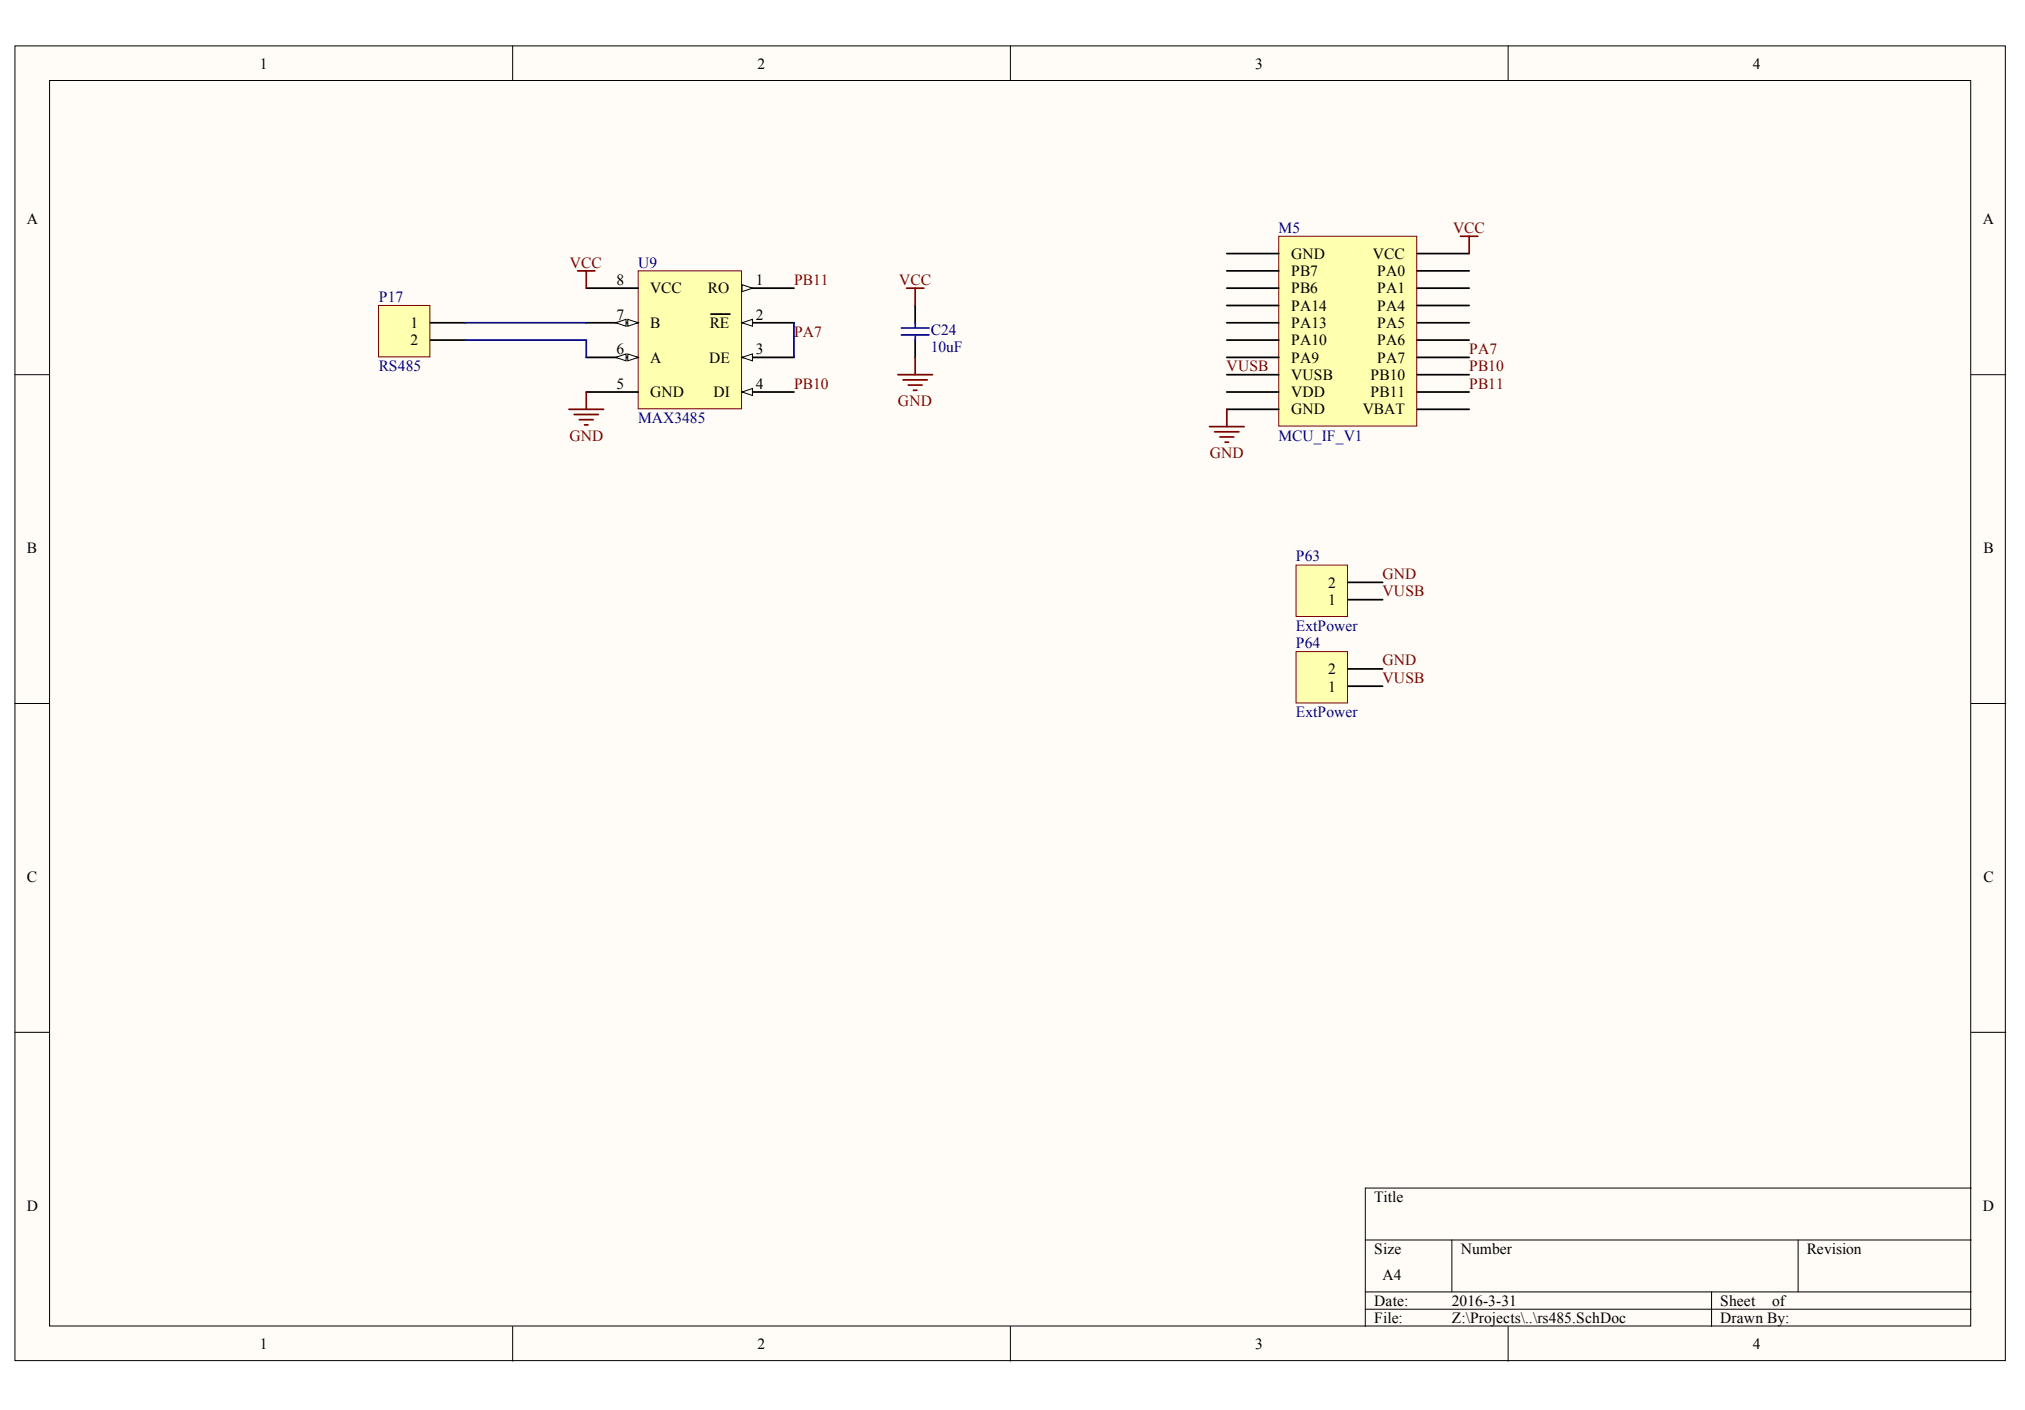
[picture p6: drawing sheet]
<svg xmlns="http://www.w3.org/2000/svg" width="286mm" height="199mm" viewBox="0 0 286 199" stroke-linecap="round" stroke-linejoin="round" font-family="sans-serif">
<defs><g id="words">
<g font-size="2.2">
<text x="36.7" y="9.7">1</text>
<text x="106.9" y="9.7">2</text>
<text x="177.1" y="9.7">3</text>
<text x="247.4" y="9.7">4</text>
<text x="3.8" y="31.6">A</text>
<text x="279.8" y="31.6">A</text>
<text x="87" y="40.2">8</text>
<text x="91.7" y="41.4">VCC</text>
<text x="99.9" y="41.4">RO</text>
<text x="106.7" y="40.2">1</text>
<text x="182.2" y="36.5">GND</text>
<text x="182.2" y="38.9">PB7</text>
<text x="182.2" y="41.4">PB6</text>
<text x="193.7" y="36.5">VCC</text>
<text x="194.3" y="41.4">PA1</text>
<text x="194.3" y="38.9">PA0</text>
<text x="57.9" y="46.3">1</text>
<text x="87" y="45.1">7</text>
<text x="91.7" y="46.3">B</text>
<text x="100.2" y="46.3">RE</text>
<text x="106.7" y="45.1">2</text>
<text x="182.2" y="43.8">PA14</text>
<text x="182.2" y="46.3">PA13</text>
<text x="194.3" y="46.3">PA5</text>
<text x="194.3" y="43.8">PA4</text>
<text x="57.9" y="48.7">2</text>
<text x="87" y="50">6</text>
<text x="91.7" y="51.2">A</text>
<text x="100.1" y="51.2">DE</text>
<text x="106.7" y="50">3</text>
<text x="182.2" y="48.7">PA10</text>
<text x="182.2" y="51.2">PA9</text>
<text x="182.2" y="53.6">VUSB</text>
<text x="193.4" y="53.6">PB10</text>
<text x="194.3" y="51.2">PA7</text>
<text x="194.3" y="48.7">PA6</text>
<text x="87" y="54.9">5</text>
<text x="91.7" y="56">GND</text>
<text x="100.7" y="56">DI</text>
<text x="106.7" y="54.9">4</text>
<text x="182.2" y="56">VDD</text>
<text x="182.2" y="58.5">GND</text>
<text x="192.3" y="58.5">VBAT</text>
<text x="193.4" y="56">PB11</text>
<text x="3.8" y="78">B</text>
<text x="187.4" y="82.9">2</text>
<text x="279.9" y="78">B</text>
<text x="187.4" y="85.4">1</text>
<text x="187.4" y="95.2">2</text>
<text x="187.4" y="97.6">1</text>
<text x="3.8" y="124.5">C</text>
<text x="279.9" y="124.5">C</text>
<text x="3.8" y="170.8">D</text>
<text x="193.9" y="169.7">Title</text>
<text x="279.8" y="170.8">D</text>
<text x="193.9" y="176.9">Size</text>
<text x="206.1" y="176.9">Number</text>
<text x="254.9" y="176.9">Revision</text>
<text x="193.9" y="184.2">Date:</text>
<text x="195.1" y="180.6">A4</text>
<text x="204.9" y="184.2">2016-3-31</text>
<text x="242.7" y="184.2">Sheet</text>
<text x="250.1" y="184.2">of</text>
<text x="36.7" y="190.4">1</text>
<text x="106.9" y="190.4">2</text>
<text x="177.1" y="190.4">3</text>
<text x="193.9" y="186.7">File:</text>
<text x="204.9" y="186.7">Z:\Projects\..\rs485.SchDoc</text>
<text x="242.7" y="186.7">Drawn By:</text>
<text x="247.4" y="190.4">4</text>
</g>
<g font-size="2.2" fill="#000080">
<text x="180.4" y="32.9">M5</text>
<text x="90" y="37.8">U9</text>
<text x="53.5" y="42.6">P17</text>
<text x="131.4" y="47.3">C24</text>
<text x="53.5" y="52.4">RS485</text>
<text x="131.4" y="49.7">10uF</text>
<text x="90" y="59.8">MAX3485</text>
<text x="180.4" y="62.2">MCU_IF_V1</text>
<text x="182.9" y="79.2">P63</text>
<text x="182.9" y="89">ExtPower</text>
<text x="182.9" y="91.4">P64</text>
<text x="182.9" y="101.2">ExtPower</text>
</g>
<g font-size="2.2" fill="#800000">
<text x="205" y="32.9">VCC</text>
<text x="80.4" y="37.8">VCC</text>
<text x="112" y="40.2">PB11</text>
<text x="126.9" y="40.2">VCC</text>
<text x="112" y="47.5">PA7</text>
<text x="173.1" y="52.4">VUSB</text>
<text x="207.3" y="52.4">PB10</text>
<text x="207.3" y="50">PA7</text>
<text x="112" y="54.9">PB10</text>
<text x="126.7" y="57.3">GND</text>
<text x="207.3" y="54.9">PB11</text>
<text x="80.3" y="62.2">GND</text>
<text x="170.7" y="64.6">GND</text>
<text x="195.1" y="81.7">GND</text>
<text x="195.1" y="84.1">VUSB</text>
<text x="195.1" y="93.9">GND</text>
<text x="195.1" y="96.3">VUSB</text>
</g>
</g></defs>
<g fill="#fffcf8" stroke="#000" stroke-width=".14">
<path d="M2.1 6.5h280.9v185.5h-280.9z"/>
<path d="M7 11.4h271.1v175.7h-271.1z"/>
</g>
<g fill="none" stroke="#000" stroke-width=".14">
<path d="M72.3 6.5v4.9M142.6 6.5v4.9M212.8 6.5v4.9M2.1 52.9h4.9M278.2 52.9h4.8M2.1 99.3h4.9M278.2 99.3h4.8M2.1 145.7h4.9M278.2 145.7h4.8M192.7 175h85.5M204.9 175v7.3M253.7 175v7.3"/>
<path d="M278.2 167.7h-85.5v19.5M72.3 187.2v4.9M142.6 187.2v4.9M192.7 182.3h85.5M192.7 184.7h85.5M212.8 187.2v4.9M241.5 182.3v4.9"/>
</g>
<path d="M180.4 33.3h19.5v26.8h-19.5z" fill="#ffffb0" stroke="#800000" stroke-width=".14"/>
<g fill="none" stroke="#000" stroke-width=".24">
<path d="M173.1 35.8h7.3M173.1 38.2h7.3M200 35.8h7.3M200 38.2h7.3M173.1 40.7h7.3M173.1 43.1h7.3M173.1 45.5h7.3M173.1 48h7.3M173.1 50.4h7.3M173.1 52.9h7.3M173.1 55.3h7.3M173.1 57.8h7.3"/>
<path d="M200 40.7h7.3M200 43.1h7.3M200 45.5h7.3M200 48h7.3M200 50.4h7.3M200 52.9h7.3M200 55.3h7.3M200 57.8h7.3"/>
</g>
<path d="M90.1 38.2h14.5v19.5h-14.5z" fill="#ffffb0" stroke="#800000" stroke-width=".14"/>
<path d="M104.7 40.7h7.3" fill="none" stroke="#000" stroke-width=".24"/>
<path d="M104.7 40.2l1.5 .5-1.5 .5z" fill="#fffcf8" stroke="#000" stroke-width=".14"/>
<path d="M104.7 45.5h7.3" fill="none" stroke="#000" stroke-width=".24"/>
<path d="M104.7 45.5l1.5-.4v.9z" fill="#fffcf8" stroke="#000" stroke-width=".14"/>
<path d="M100.3 44.3h2.7M104.7 50.4h7.3" fill="none" stroke="#000" stroke-width=".24"/>
<path d="M104.7 50.4l1.5-.5v1z" fill="#fffcf8" stroke="#000" stroke-width=".14"/>
<path d="M104.7 55.3h7.3" fill="none" stroke="#000" stroke-width=".24"/>
<path d="M104.7 55.3l1.5-.5v1z" fill="#fffcf8" stroke="#000" stroke-width=".14"/>
<path d="M82.7 55.3h7.4M82.7 50.4h7.4" fill="none" stroke="#000" stroke-width=".24"/>
<g fill="#fffcf8" stroke="#000" stroke-width=".14">
<path d="M88.6 49.9l1.5 .5-1.5 .5z"/>
<path d="M86.9 50.4l1.4-.5v1z"/>
</g>
<path d="M82.7 45.5h7.4" fill="none" stroke="#000" stroke-width=".24"/>
<g fill="#fffcf8" stroke="#000" stroke-width=".14">
<path d="M88.6 45.1l1.5 .4-1.5 .5z"/>
<path d="M86.9 45.5l1.4-.4v.9z"/>
</g>
<path d="M82.7 40.7h7.4" fill="none" stroke="#000" stroke-width=".24"/>
<g fill="none" stroke="#800000" stroke-width=".24">
<path d="M81.5 38.2h2.4M82.7 38.2v2.5M206.1 33.3h2.4M207.3 33.3v2.5M80.3 57.8h4.9M81 58.5h3.4M81.7 59.2h2M82.5 60h.5M82.7 55.3v2.5M173.1 57.8v2.4M170.7 60.2h4.9M171.4 60.9h3.4"/>
<path d="M172.1 61.7h2M172.9 62.4h.5"/>
</g>
<path d="M53.4 43.1h7.3v7.3h-7.3z" fill="#ffffb0" stroke="#800000" stroke-width=".14"/>
<path d="M60.7 45.5h4.9M60.7 48h4.9M129.1 43.1v2.4M129.1 48v2.4" fill="none" stroke="#000" stroke-width=".24"/>
<path d="M65.6 48h17.1v2.4M65.6 45.5h17.1M112 45.5v4.9" fill="none" stroke="#000080" stroke-width=".24"/>
<path d="M127.2 47.3h3.9M127.2 46.3h3.9M129.1 45.5v.8M129.1 47.3v.7" fill="none" stroke="#00f" stroke-width=".24"/>
<path d="M126.7 52.9h4.9M127.4 53.6h3.5M127.9 40.7h2.5M128.2 54.3h1.9M128.9 55.1h.5M129.1 40.7v2.4M129.1 50.4v2.5" fill="none" stroke="#800000" stroke-width=".24"/>
<path d="M182.9 79.7h7.2v7.3h-7.2z" fill="#ffffb0" stroke="#800000" stroke-width=".14"/>
<path d="M190.2 84.6h4.9M190.2 82.2h4.9" fill="none" stroke="#000" stroke-width=".24"/>
<path d="M182.9 91.9h7.2v7.3h-7.2z" fill="#ffffb0" stroke="#800000" stroke-width=".14"/>
<path d="M190.2 96.8h4.9M190.2 94.4h4.9" fill="none" stroke="#000" stroke-width=".24"/>
<use href="#words"/>
</svg>
